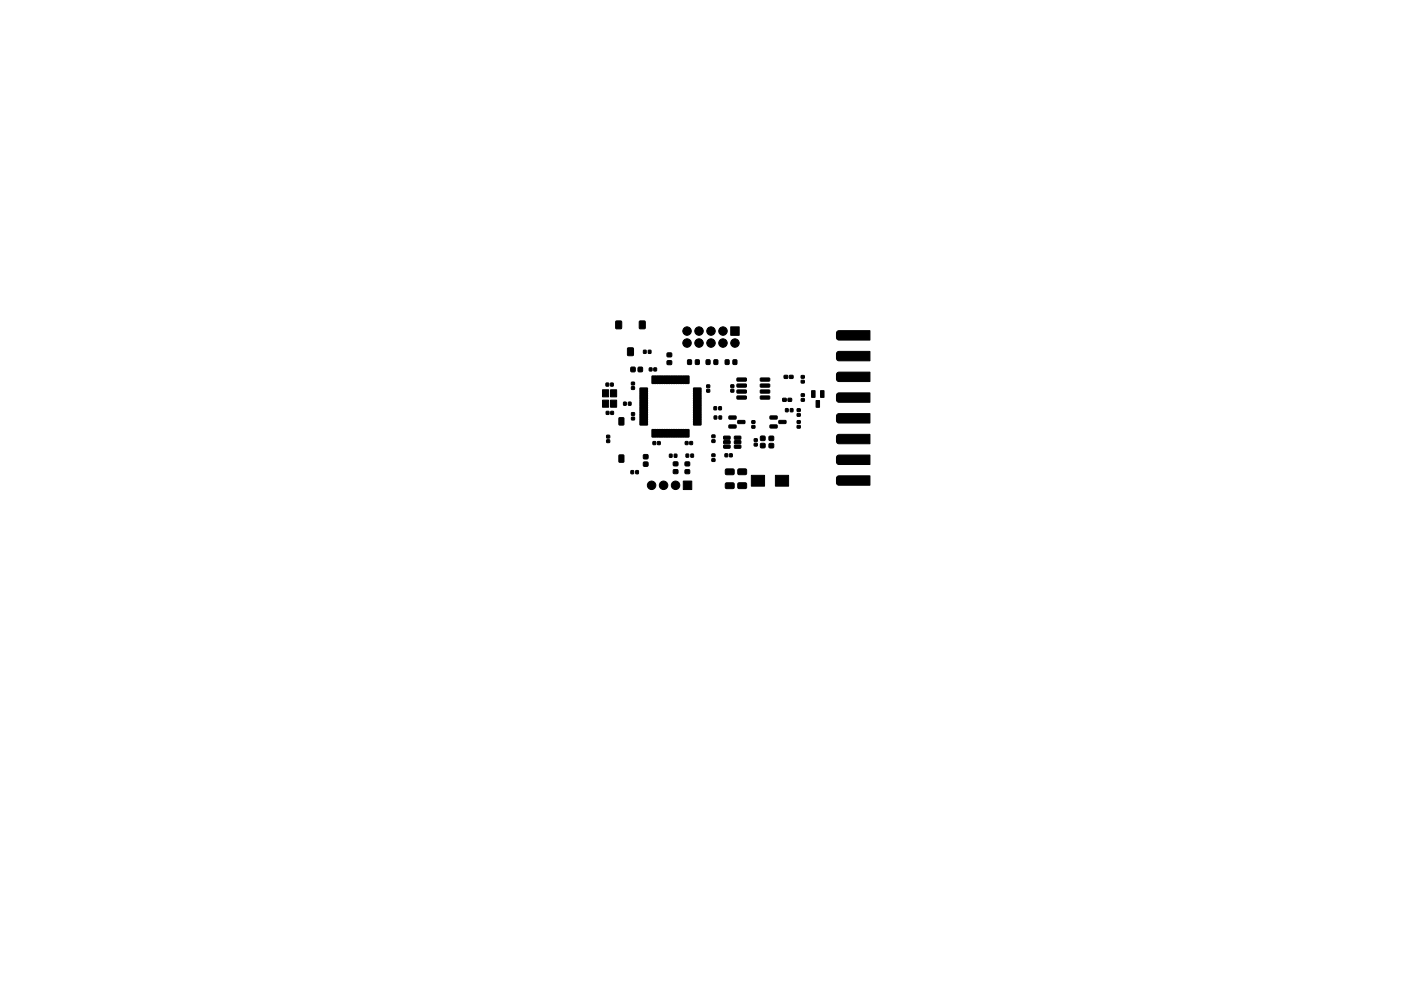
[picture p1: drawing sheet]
<svg xmlns="http://www.w3.org/2000/svg" width="297mm" height="210mm" viewBox="0 0 297 210" stroke-linecap="round" stroke-linejoin="round" font-family="sans-serif">
<g fill="#000" stroke="#000" stroke-width=".21">
<path d="M130.6 68.1h1.2v1.6h-1.2zM133.1 73.8h1.2v1.6h-1.2zM133.8 77.9h.8v.9h-.8zM135.3 77.9h.9v.9h-.9zM135.6 68.1h1.2v1.6h-1.2zM136.4 74.3h.6v.7h-.6zM137.7 78.1h.5v.6h-.5zM137.5 74.3h.5v.7h-.5zM138.2 79.8l.4 .1v1.4l-.1 .1-.3-.1zM138.6 78.1h.6v.6h-.6zM138.6 79.8h.1v1.6l-.1-.1zM138.7 79.8l.4 .1v1.4l-.1 .1-.3-.1z"/>
<path d="M139.1 79.8h.1v1.6l-.1-.1zM139.2 79.8l.4 .1v1.4l-.1 .1-.3-.1zM139.6 79.8h.1v1.6l-.1-.1zM139.7 79.8l.4 .1v1.4l-.1 .1-.3-.1zM140.1 79.8h.1v1.6l-.1-.1zM140.2 79.8l.4 .1v1.4l-.1 .1-.3-.1zM140.6 79.8h.1v1.6l-.1-.1zM140.7 79.8l.4 .1v1.4l-.1 .1-.3-.1zM141.1 79.8h.1v1.6l-.1-.1zM141.2 79.8l.4 .1v1.4l-.1 .1-.3-.1zM141.6 79.8h.1v1.6l-.1-.1zM141.7 79.8l.4 .1v1.4l-.1 .1-.3-.1z"/>
<path d="M142.1 79.8h.1v1.6l-.1-.1zM141.5 74.9h.9v.8h-.9zM141.5 76.6h.9v.7h-.9zM142.2 79.8l.4 .1v1.4l-.1 .1-.3-.1zM142.6 79.8h.1v1.6l-.1-.1zM142.7 79.8l.4 .1v1.4l-.1 .1-.3-.1zM143.1 79.8h.1v1.6l-.1-.1zM143.2 79.8l.4 .1v1.4l-.1 .1-.3-.1zM143.6 79.8h.1v1.6l-.1-.1zM143.7 79.8l.4 .1v1.4l-.1 .1-.3-.1zM144.1 79.8h.1v1.6l-.1-.1zM144.2 79.8l.4 .1v1.4l-.1 .1-.3-.1z"/>
<path d="M144.6 79.8h.1v1.6l-.1-.1zM144.7 79.8l.4 .1v1.4l-.1 .1-.3-.1zM145.1 79.8h.1v1.6l-.1-.1zM145.2 79.8l.4 .1v1.4l-.1 .1-.3-.1zM145.6 79.8h.1v1.6l-.1-.1zM145.7 79.8l.4 .1v1.4l-.1 .1-.3-.1zM145.8 76.4h.8v.9h-.8zM147.5 76.4h.7v.9h-.7zM149.7 76.4h.8v.9h-.8zM151.4 76.4h.8v.9h-.8zM153.8 76.4h.7v.9h-.7zM155.4 76.4h.8v.9h-.8z"/>
<path d="M154.9 69.4h1.8v1.7h-1.8zM177.5 79.1l.4-.1h6.5v1.9h-6.6l-.4-.4v-1zM177.5 74.7l.4-.1h6.5v1.9h-6.6l-.4-.4v-1zM177.5 70.3l.4-.1h6.5v1.9h-6.6l-.4-.4v-1zM128.5 81.3h.5v.6h-.5zM127.8 82.7h1.2v1.5h-1.2zM127.8 84.9h1.2v1.5h-1.2zM128.6 92.4h.6v.5h-.6zM128.6 93.3h.6v.6h-.6zM128.5 87.3h.6v.6h-.6zM129.5 81.3h.5v.6h-.5zM129.5 87.3h.6v.6h-.6z"/>
<path d="M129.5 84.9h1.2v1.5h-1.2zM129.5 82.7h1.2v1.5h-1.2zM131.3 96.6l.8-.1 .2 .1v1.3l-.1 .2-1-.1zM131.3 88.7l.8-.1 .2 .1v1.3l-.1 .2-1-.1zM132.2 85.3h.6v.7h-.6zM133.2 85.3h.6v.7h-.6zM133.8 99.9h.5v.6h-.5zM133.9 82.1h.6v.5h-.6zM133.9 81.1h.6v.5h-.6zM133.9 88.5h.6v.6h-.6zM133.9 87.6h.6v.5h-.6zM134.8 99.9h.5v.6h-.5z"/>
<path d="M135.7 82.3h1.5l.1 .3-.1 .1h-1.4zM135.7 82.8h1.5l.1 .3-.1 .1h-1.4zM135.7 83.3h1.5l.1 .3-.1 .1h-1.4zM135.7 83.8h1.5l.1 .3-.1 .1h-1.4zM135.7 84.3h1.5l.1 .3-.1 .1h-1.4zM135.7 84.8h1.5l.1 .3-.1 .1h-1.4zM135.7 85.3h1.5l.1 .3-.1 .1h-1.4zM135.7 85.8h1.5l.1 .3-.1 .1h-1.4zM135.7 86.3h1.5l.1 .3-.1 .1h-1.4zM135.7 86.8h1.5l.1 .3-.1 .1h-1.4zM135.7 87.3h1.5l.1 .3-.1 .1h-1.4zM135.7 87.8h1.5l.1 .3-.1 .1h-1.4z"/>
<path d="M135.7 88.3h1.5l.1 .3-.1 .1h-1.4zM135.7 88.8h1.5l.1 .3-.1 .1h-1.4zM135.7 89.3h1.5l.1 .3-.1 .1h-1.4zM135.7 89.8h1.5l.1 .3-.1 .1h-1.4zM136.5 98.1h.8v.8h-.8zM136.5 96.5h.8v.8h-.8zM135.7 89.7h1.6v.1h-1.6zM135.7 89.2h1.6v.1h-1.6zM135.7 88.7h1.6v.1h-1.6zM135.7 88.2h1.6v.1h-1.6zM135.7 87.7h1.6v.1h-1.6zM135.7 87.2h1.6v.1h-1.6z"/>
<path d="M135.7 86.7h1.6v.1h-1.6zM135.7 86.2h1.6v.1h-1.6zM135.7 85.7h1.6v.1h-1.6zM135.7 85.2h1.6v.1h-1.6zM135.7 84.7h1.6v.1h-1.6zM135.7 84.2h1.6v.1h-1.6zM135.7 83.7h1.6v.1h-1.6zM135.7 83.2h1.6v.1h-1.6zM135.7 82.7h1.6v.1h-1.6zM138.2 91.1l.4 .1v1.4l-.1 .1-.3-.1zM138.6 91.1l.1 .1v1.5h-.1zM138.7 91.1l.4 .1v1.4l-.1 .1-.3-.1z"/>
<path d="M138.5 93.7h.5v.6h-.5zM139.1 91.1l.1 .1v1.5h-.1zM139.2 91.1l.4 .1v1.4l-.1 .1-.3-.1zM139.6 91.1l.1 .1v1.5h-.1zM139.7 91.1l.4 .1v1.4l-.1 .1-.3-.1zM139.4 93.7h.6v.6h-.6zM140.1 91.1l.1 .1v1.5h-.1zM140.2 91.1l.4 .1v1.4l-.1 .1-.3-.1zM140.6 91.1l.1 .1v1.5h-.1zM140.7 91.1l.4 .1v1.4l-.1 .1-.3-.1zM141.1 91.1l.1 .1v1.5h-.1zM141.2 91.1l.4 .1v1.4l-.1 .1-.3-.1z"/>
<path d="M141.6 91.1l.1 .1v1.5h-.1zM141.7 91.1l.4 .1v1.4l-.1 .1-.3-.1zM141.9 96.4h.6v.6h-.6zM142.1 91.1l.1 .1v1.5h-.1zM142.2 91.1l.4 .1v1.4l-.1 .1-.3-.1zM142.6 91.1l.1 .1v1.5h-.1zM142.7 91.1l.4 .1v1.4l-.1 .1-.3-.1zM143 96.4h.5v.6h-.5zM143.1 91.1l.1 .1v1.5h-.1zM143.2 91.1l.4 .1v1.4l-.1 .1-.3-.1zM142.8 99.7h.9v.7h-.9zM142.8 98h.9v.8h-.9z"/>
<path d="M143.6 91.1l.1 .1v1.5h-.1zM143.7 91.1l.4 .1v1.4l-.1 .1-.3-.1zM144.1 91.1l.1 .1v1.5h-.1zM144.2 91.1l.4 .1v1.4l-.1 .1-.3-.1zM144.6 91.1l.1 .1v1.5h-.1zM144.7 91.1l.4 .1v1.4l-.1 .1-.3-.1zM145.1 91.1l.1 .1v1.5h-.1zM145.2 91.1l.4 .1v1.4l-.1 .1-.3-.1zM145.6 91.1l.1 .1v1.5h-.1zM145.7 91.1l.4 .1v1.4l-.1 .1-.3-.1zM145.3 93.7h.6v.6h-.6zM145.3 99.7h.9v.8h-.9z"/>
<path d="M145.3 98h.9v.8h-.9zM145.5 96.4h.5v.6h-.5zM146.3 93.7h.5v.6h-.5zM147 89.8h1.5l.2 .3-.2 .1h-1.4zM147 89.3h1.5l.2 .3-.2 .1h-1.4zM147 88.8h1.5l.2 .3-.2 .1h-1.4zM147 88.3h1.5l.2 .3-.2 .1h-1.4zM147 87.8h1.5l.2 .3-.2 .1h-1.4zM147 87.3h1.5l.2 .3-.2 .1h-1.4zM147 86.8h1.5l.2 .3-.2 .1h-1.4zM147 86.3h1.5l.2 .3-.2 .1h-1.4zM147 85.8h1.5l.2 .3-.2 .1h-1.4z"/>
<path d="M147 85.3h1.5l.2 .3-.2 .1h-1.4zM147 84.8h1.5l.2 .3-.2 .1h-1.4zM147 84.3h1.5l.2 .3-.2 .1h-1.4zM147 83.8h1.5l.2 .3-.2 .1h-1.4zM147 83.3h1.5l.2 .3-.2 .1h-1.4zM147 82.8h1.5l.2 .3-.2 .1h-1.4zM147 82.3h1.5l.2 .3-.2 .1h-1.4zM146.5 96.4h.5v.6h-.5zM147.1 89.7h1.5v.1h-1.5zM147.1 89.2h1.5v.1h-1.5zM147.1 88.7h1.5v.1h-1.5zM147.1 88.2h1.5v.1h-1.5z"/>
<path d="M147.1 87.7h1.5v.1h-1.5zM147.1 87.2h1.5v.1h-1.5zM147.1 86.7h1.5v.1h-1.5zM147.1 86.2h1.5v.1h-1.5zM147.1 85.7h1.5v.1h-1.5zM147.1 85.2h1.5v.1h-1.5zM147.1 84.7h1.5v.1h-1.5zM147.1 84.2h1.5v.1h-1.5zM147.1 83.7h1.5v.1h-1.5zM147.1 83.2h1.5v.1h-1.5zM147.1 82.7h1.5v.1h-1.5zM149.8 81.7h.7v.5h-.7z"/>
<path d="M149.8 82.6h.7v.6h-.7zM150.9 97.3h.7v.6h-.7zM150.9 96.3h.7v.6h-.7zM150.9 93.3h.7v.6h-.7zM150.9 92.3h.7v.5h-.7zM151.4 86.3h.5v.6h-.5zM151.4 88.3h.6v.6h-.6zM152.4 86.3h.5v.6h-.5zM152.4 88.3h.6v.6h-.6zM153.7 96.3h.6v.6h-.6zM154.6 88.3h1.4l.1 .5-.2 .1h-1.3zM154.6 90.2h1.4l.1 .5-.2 .1h-1.3z"/>
<path d="M154.7 96.3h.5v.6h-.5zM153.5 92.6l1.2-.1 .1 .6-.2 .1h-1.1zM153.5 93.5h1.2l.1 .5-.2 .2h-1.1zM153.5 94.5l1.2-.1 .1 .6-.2 .1h-1.1zM155 82.6h.6v.6h-.6zM155 81.7h.6v.5h-.6zM156.3 80.2h1.8l.2 .6-.2 .1h-1.8zM156.3 81.5h1.8l.2 .5-.2 .2-1.8-.1zM156.3 82.8l1.8-.1 .2 .6-.2 .1h-1.8zM156.3 84.1l1.8-.1 .2 .6-.2 .1h-1.8zM156.4 89.2h1.4l.1 .6-.1 .1h-1.3zM155.7 94.5l1.3-.1 .1 .6-.2 .1h-1.1z"/>
<path d="M155.7 93.5h1.3l.1 .5-.2 .2h-1.1zM155.7 92.6l1.3-.1 .1 .6-.2 .1h-1.1zM159.4 90.3h.6v.5h-.6zM159.4 89.3h.6v.5h-.6zM159.9 93.1h.6v.6h-.6zM159.9 94.1h.6v.5h-.6zM161.2 84.1l1.9-.1 .1 .6-.2 .1h-1.7zM161.2 82.8l1.9-.1 .1 .6-.2 .1h-1.7zM161.2 81.5h1.9l.1 .5-.2 .2-1.7-.1zM161.2 80.2h1.9l.1 .6-.2 .1h-1.7zM161.3 92.6h.9v.8h-.9zM161.3 94.1h.9v.9h-.9z"/>
<path d="M163.3 88.3l1.4-.1 .1 .6-.2 .1h-1.3zM163.3 90.2l1.4-.1 .1 .6-.2 .1h-1.3zM163.1 92.6h.9v.8h-.9zM163.1 94.1h.9v.9h-.9zM165.2 89.2h1.4l.1 .6-.2 .1h-1.3zM166.6 86.7h.5v.6h-.5zM166 84.5h.7v.6h-.7zM166.3 79.7h.7v.6h-.7zM167.6 86.7h.5v.6h-.5zM167.1 84.5h.7v.6h-.7zM167.4 79.7h.7v.6h-.7zM169 87.8h.7v.5h-.7z"/>
<path d="M169 86.7h.7v.6h-.7zM169 90.3h.7v.5h-.7zM169 89.3h.7v.5h-.7zM169.9 80.7h.6v.5h-.6zM169.9 79.7h.6v.5h-.6zM169.9 83.6h.6v.5h-.6zM169.9 84.6h.6v.5h-.6zM172.1 82.9h.7v1.4h-.7zM173 85h.8l-.1 1.4h-.7zM174 82.9h.7v1.4h-.7zM177.5 96.7l.4-.1h6.5v1.9h-6.6l-.4-.4v-1zM177.5 92.3l.4-.1h6.5v1.9h-6.6l-.4-.4v-1z"/>
<path d="M177.5 87.9l.4-.1h6.5v1.9h-6.6l-.4-.4v-1zM177.5 83.5l.4-.1h6.5v1.9h-6.6l-.4-.4v-1zM144.9 102.1h1.8v1.8h-1.8zM153.8 102.6l.3-.2 1.4 .1 .2 .2-.1 .8-.2 .2-1.5-.1-.1-.2zM153.8 99.6l.3-.1h1.4l.2 .3-.1 .8-.2 .1h-1.5l-.1-.3zM156.5 102.5h1.7l.1 .2v.8l-.3 .2-1.5-.1-.1-.2zM156.5 99.6l.2-.1h1.5l.1 .3v.8l-.3 .1h-1.5l-.1-.3zM159.3 100.9h2.8v2.2h-2.8zM164.4 100.9h2.8v2.2h-2.8zM177.5 101.1l.4-.1h6.5v1.9h-6.6l-.4-.4v-1z"/>
<circle cx="145.7" cy="72.8" r=".9"/>
<circle cx="145.7" cy="70.2" r=".9"/>
<circle cx="148.2" cy="72.8" r=".9"/>
<circle cx="148.2" cy="70.2" r=".9"/>
<circle cx="150.7" cy="70.2" r=".9"/>
<circle cx="150.7" cy="72.8" r=".9"/>
<circle cx="153.3" cy="72.8" r=".9"/>
<circle cx="153.3" cy="70.2" r=".9"/>
<circle cx="155.8" cy="72.8" r=".9"/>
<circle cx="138.1" cy="103" r=".9"/>
<circle cx="140.7" cy="103" r=".9"/>
<circle cx="143.2" cy="103" r=".9"/>
</g>
</svg>
